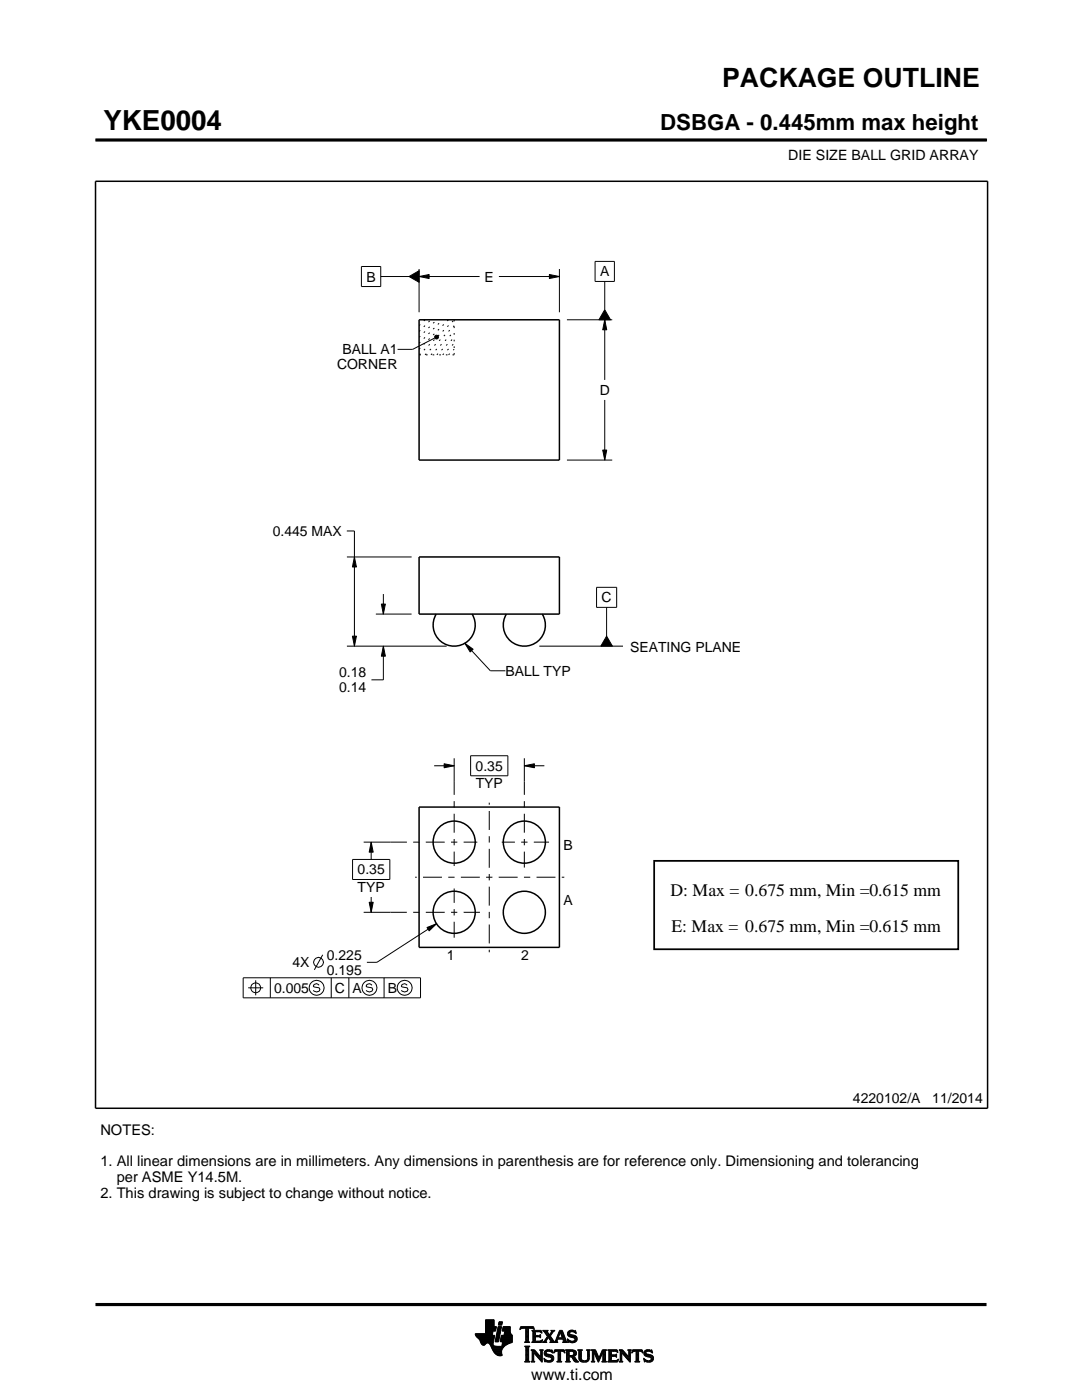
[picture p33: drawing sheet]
<svg xmlns="http://www.w3.org/2000/svg" width="216mm" height="279mm" viewBox="0 0 216 279" stroke-linecap="round" stroke-linejoin="round" font-family="sans-serif">
<defs><g id="words">
<text font-size="5.5" x="20.6" y="26">YKE0004</text>
<text font-size="5.3" x="144.1" y="17.4">PACKAGE OUTLINE</text>
<text font-size="4.4" x="131.7" y="26">DSBGA - 0.445mm max height</text>
<g font-size="3.5">
<text x="133.8" y="178.9">D: Max = 0.675 mm, Min =0.615 mm</text>
<text x="134" y="185.9">E: Max = 0.675 mm, Min =0.615 mm</text>
</g>
<text font-size="3.2" x="106" y="275.3">www.ti.com</text>
<g font-size="2.9">
<text x="20" y="226.5">NOTES:</text>
<text x="20" y="232.8">1. All linear dimensions are in millimeters. Any dimensions in parenthesis are for reference only. Dimensioning and tolerancing</text>
<text x="20" y="239.1">2. This drawing is subject to change without notice.</text>
<text x="23.3" y="235.9">per ASME Y14.5M.</text>
</g>
<g font-size="2.8">
<text x="157.3" y="32">DIE SIZE BALL GRID ARRAY</text>
<text x="73.1" y="56.2">B</text>
<text x="96.7" y="56.2">E</text>
<text x="119.7" y="55.2">A</text>
<text x="68.3" y="70.7">BALL A1</text>
<text x="67.2" y="73.7">CORNER</text>
<text x="119.7" y="78.8">D</text>
<text x="54.4" y="107">0.445 MAX</text>
<text x="120" y="120.2">C</text>
<text x="125.7" y="130.1">SEATING PLANE</text>
<text x="67.7" y="135.2">0.18</text>
<text x="100.8" y="134.9">BALL TYP</text>
<text x="67.7" y="138.2">0.14</text>
<text x="94.9" y="153.8">0.35</text>
<text x="94.9" y="157.3">TYP</text>
<text x="112.4" y="169.6">B</text>
<text x="71.3" y="174.5">0.35</text>
<text x="71.4" y="178">TYP</text>
<text x="112.4" y="180.6">A</text>
<text x="65.2" y="191.6">0.225</text>
<text x="89.2" y="191.6">1</text>
<text x="104" y="191.7">2</text>
<text x="58.4" y="193.1">4X</text>
<text x="65.2" y="194.6">0.195</text>
<text x="54.7" y="198.1">0.005</text>
<text x="66.8" y="198.1">C A</text>
<text x="77.4" y="198.1">B</text>
<text x="170.2" y="220.2">4220102/A</text>
<text x="186" y="220.2">11/2014</text>
</g>
<text font-size=".3" x="102" y="28.1">SCALE 12.000</text>
</g></defs>
<g fill="#000">
<path d="M81.6 55.2l2-1.2v2.3zM83.6 55.2l2-.4v.8zM109.6 54.8l2 .4-2 .4zM86.8 67.1l.2-.2 .4 .1 .1 .3-.1 .3-.4 .1-.2-.3zM120.7 63.8l.4 2h-.8zM120.7 61.8l1.1 2h-2.3zM120.3 89.8h.8l-.4 2zM70.7 111.2l.4 2h-.8zM70.3 127h.8l-.4 2zM76.1 120.6h.8l-.4 2zM76.5 129l.4 2h-.8zM92.7 128.4l1.7 1.2-.6 .5z"/>
<path d="M121 127l1.2 2h-2.3zM88.6 152.4l2 .4-2 .4zM104.6 152.8l2-.4v.8zM74.1 168.1l.4 2h-.8zM73.7 180.1h.8l-.4 2zM85.2 185.1l1.9-.7-1.5 1.4z"/>
</g>
<g fill="none" stroke="#000" stroke-width=".2">
<path d="M19.1 27.9h177.7M196.8 27.7v.5M72.1 53.2h3.9v4h-3.9zM76 55.2h5.6M81.6 55.2l2-1.2v2.3zM83.6 55.2l2-.4v.8zM83.6 53.7v8.6M83.6 55.2h12.1M99.6 55.2h12M109.6 54.8l2 .4-2 .4zM111.6 53.7v8.6M118.7 52.2h3.9v4h-3.9z"/>
<path d="M120.7 56.2v5.6M86.8 67.1l.2-.2 .4 .1 .1 .3-.1 .3-.4 .1-.2-.3zM86.8 67.5l-4.5 2.2h-3M113.1 63.8h9.1M120.7 63.8l.4 2h-.8zM120.7 63.8v12M120.7 79.8v12M120.7 61.8l1.1 2h-2.3zM113.1 91.8h9.1M120.3 89.8h.8l-.4 2zM69.2 106h1.5v23M69.2 111.2h12.9"/>
<path d="M70.7 111.2l.4 2h-.8zM76.5 118.6v4M119 117.2h4v4h-4zM69.2 129h19.9M70.3 127h.8l-.4 2zM75 122.6h7.1M76.1 120.6h.8l-.4 2zM76.5 129l.4 2h-.8zM76.5 129v6.7h-2.4M92.7 128.4l1.7 1.2-.6 .5zM92.7 128.4l5.1 5.5h3M107.6 129h16.7"/>
<path d="M121 121.2v5.8M121 127l1.2 2h-2.3zM86.6 152.8h4M88.6 152.4l2 .4-2 .4zM90.6 151.3v4.6M93.9 150.8h7.4v4h-7.4zM104.6 152.8l2-.4v.8zM104.6 151.3v4.6M104.6 152.8h4M70.3 171.5h7.5v4h-7.5zM72.6 168.1h5.3M74.1 168.1l.4 2h-.8z"/>
<path d="M74.1 168.1v3.4M74.1 179v3.1M48.5 195.1h35.4v4h-35.4zM49.5 197.1h3M51 195.6v3M53.9 195.1v4M63.7 196.6l-.5-.3-.5 .2-.2 .3 .2 .2 1 .1 .1 .4-.1 .3-.5 .2-.7-.4M64.4 190.6l-1.7 3M66.1 195.1v4M69.6 195.1v4M72.6 182.1h5.3M73.7 180.1h.8l-.4 2z"/>
<path d="M74.2 196.6l-.5-.3-.5 .2-.1 .3 .1 .2 1 .1 .2 .4-.2 .3-.5 .2-.6-.4M76.6 195.1v4M81.2 196.6l-.5-.3-.5 .2-.1 .3 .1 .2 1 .1 .2 .4-.2 .3-.5 .2-.6-.4M85.2 185.1l1.9-.7-1.5 1.4zM87.1 184.4l-11.9 7.7h-2M94.8 266.2h3.5M94.8 266.3h3.5M94.9 266.4h3.3M94.9 266.5h3.8l-.2 1.2M94.9 266.5h3.8M95 266.6h3.7M95 266.7h3.7"/>
<path d="M95.1 266.8h3.6M95.2 266.9h3.4M95.3 267h3.3M95.4 267.1h3.2M95.5 267.2h3.1M95.6 267.3h3M95.7 267.4h2.8M95.7 267.5h2.8M95.7 267.5l.3 .7 .4 .3 .3-.1 .5-.4 .4 .1 .8 1.5M95.8 267.6h2.7M95.8 267.7h2.7M95.9 267.8h2.6"/>
<path d="M95.9 267.9h2.5M95.9 268h2.5M96 268h1.1M96 268.1h1M96.1 268.2h.8M96.1 268.3h.7M96.2 268.4h.6M96.3 268.4h.4M96.9 266.1h1.4M96.9 266h1.4M96.9 265.9h1.4M96.9 265.8h1.5"/>
<path d="M96.9 265.7h1.5M96.9 264.7l2.2 .1-.2 .9h-.5l-.2 .8M96.9 265.6h2M96.9 265.5h2M96.9 265.4h2M96.9 265.3h2.1M96.9 265.2h2.1M96.9 265.1h2.1M96.9 265h2.1M96.9 264.9h2.1M96.9 264.8h2.2M96.9 264.6h1.7"/>
<path d="M96.9 264.5h1.7M96.9 264.4h1.7M96.9 264.3h1.7M96.9 264.2h1.7M96.9 264.1h1.7M96.9 264h1.7M96.9 263.9h1.7M96.9 263.8h1.7M96.9 263.7h1.7M96.9 263.6h1.7M96.9 263.5h1.7M96.9 263.4h1.7"/>
<path d="M97.5 268h.9M97.6 268.1h.8M97.7 268.2h.7M97.7 268.3h.7M97.8 268.4h.6M97.9 268.5h.6M97.9 268.6h.7M98 268.7h1.1M98 268.8h2.6M98 268.8h2.5M98.1 268.9h2.3M98.1 269h2.3"/>
<path d="M98.1 269.1h2.2M98.2 269.2h2.1M98.2 269.2h2M98.2 269.3h2M98.3 269.4h1.9M98.3 269.5h1.8M98.4 269.6h1.7M98.4 269.6l.6 .7 .7 .3 .5-.1-.1-.7M98.4 268v.4l.3 .2 2 .1M98.5 269.7h1.6M98.5 267.7l-.1 .3M98.5 269.8h1.6"/>
<path d="M98.6 269.9h1.5M98.6 264.8v-1.4h-1.7v2.8h-2.1l.2 .5 .7 .8M98.6 270h1.5M98.7 270h1.4M98.8 270.1h1.3M98.8 267.7h.7M98.8 267.6h.7M98.8 267.5h.7M98.9 270.2h1.2M98.9 267.4h.7M98.9 267.3h.7M98.9 267.2h.7"/>
<path d="M98.9 267.1h.7M98.9 267h.7M98.9 270.3h1.3M99 266.9h.6M99 266.9h.7M99 266.8h.7M99 266.7h.7M99 266.6h.7M99 266.5h.7M99.1 270.4h1.1M99.1 266.4h.7M99.1 266.3h.7"/>
<path d="M99.1 266.2h.7M99.1 266.1h.7M99.1 266h.7M99.2 265.9h.7M99.2 265.8h.7M99.2 270.4h1M99.2 265.7h.7M99.2 265.6h.7M99.2 265.5h.7M99.3 265.4h.6M99.3 265.4h.7M99.3 265.3h.7"/>
<path d="M99.3 265.2h.7M99.3 265.1h.7M99.3 265h.7M99.4 270.5h.8M99.4 264.9h.7M99.4 264.8h.7M99.4 264.8h.7l-.6 3h-.7zM99.4 264.5l.2-.7h.7l-.2 .7h-.7M99.5 264.4h.6M99.5 264.3h.7M99.5 264.2h.7M99.5 264.1h.7"/>
<path d="M99.5 264h.7M99.5 263.9h.7M99.6 263.8h.7M99.8 270.6h.1M99.8 267.7h2.4M99.8 267.6h2.4M99.8 267.5h2.4M99.9 267.4h2.3M99.9 267.3h2.3M99.9 267.2h2.3M99.9 267.1h2.3M99.9 267h2.3"/>
<path d="M99.9 266.9h2.3M100 266.9h2.2M100 266.8h2.2M100 266.7h2.2M100 266.6h2.2M100 266.5h2.2M100.1 268.6h.7M100.2 268.5h.7M100.2 268.4h.8M100.2 268.4h.9M100.2 268.3h1M100.2 268.2h1.2"/>
<path d="M100.2 265.6h1.6M100.2 268.1h1.4M100.2 265.5h1.6M100.2 268h1.6M100.3 265.4h1.5M100.3 268h1.7M100.3 267.9h1.9M100.3 265.3h1.5M100.3 267.8h1.9M100.3 265.2h1.5M100.3 265.1h1.5M100.3 265h1.5"/>
<path d="M100.4 264.9h1.4M100.4 264.8h1.4M100.6 266.5l.1-.8h-.5l.2-.9h1.4l.1 1.1 .3 .6v1.4l-1.3 .6M100.6 266.4h1.5M100.6 266.3h1.4M100.6 266.2h1.4M100.6 266.1h1.3M100.7 266h1.2M100.7 265.9h1.2M100.7 265.8h1.1M100.7 265.7h1.1M100.9 268.5l-.6 .6-.2 .7"/>
<path d="M102.2 266.5h-2.2l-.2 1.1 .5 .2-.2 .9M103.7 265.3h.1M103.8 265.2h.2M103.8 265h2.8M103.8 264.9h2.7M103.9 264.8h2.6M104.7 267.8h1M104.7 271.8h1.1M104.7 268.7h1M104.8 267.7h.7M104.8 271.7h.8M104.9 265.2h.6"/>
<path d="M104.9 268.9h.6M104.9 267.6h.6M104.9 267.5l-.2 .3M104.9 267.5h.6M104.9 267.4h.6M104.9 267.3h.6M104.9 267.2h.6M104.9 267.1h.6M104.9 267h.6M104.9 266.8h.6M104.9 266.7h.6M104.9 266.6h.6"/>
<path d="M104.9 266.5h.6M104.9 266.4h.6M104.9 266.3h.6M104.9 266.2h.6M104.9 266.1h.6M104.9 265.9h.6M104.9 265.8h.6M104.9 265.7h.6M104.9 265.6h.6M104.9 265.5h.6M104.9 265.4h.6M104.9 265.3h.6"/>
<path d="M104.9 271.5h.6M104.9 269h.6M104.9 271.4h.6M104.9 271.4v-2.4l-.2-.4h1.1l-.3 .4v2.4M104.9 271.4l-.2 .4h1.1l-.3-.4M104.9 271.3h.6M104.9 271.2h.6M104.9 271.1h.6M104.9 271h.6M104.9 270.9h.6M104.9 270.8h.6M104.9 270.6h.6"/>
<path d="M104.9 270.5h.6M104.9 270.4h.6M104.9 270.3h.6M104.9 270.2h.6M104.9 270.1h.6M104.9 270h.6M104.9 269.9h.6M104.9 269.8h.6M104.9 269.6h.6M104.9 269.5h.6M104.9 269.4h.6M104.9 269.3h.6"/>
<path d="M104.9 269.2h.6M104.9 269.1h.6M105.5 267.5l.2 .3M105.5 267.5v-2.3l.7-.1 .4 .3-.1-.6h-2.6l-.1 .6 .4-.3 .7 .1v2.3M105.7 267.8h-1M105.9 271.8h.8M105.9 269.4h.8M106.1 269.5h.7M106.1 267.8h2M106.1 271.7h.5M106.2 269.6h.7M106.2 271.5h.3"/>
<path d="M106.2 265.6h1.8M106.2 269.8h.8M106.2 271.4h.3M106.2 271.4l-.3 .4h.8l-.2-.4M106.2 271.3h.3M106.2 271.2h.3M106.2 271.1h.3M106.2 271h.3M106.2 270.9h.3M106.2 270.8h.3M106.2 270.6h.3M106.2 270.5h.3"/>
<path d="M106.2 270.4h.3M106.2 270.3h.3M106.2 270.2h.3M106.2 270.1h.3M106.2 270h1M106.2 269.9h.9M106.2 269.8v1.6M106.2 269.8l-.3-.4h.8l1.2 1.4M106.3 267.7h1.8M106.3 265.7h1.8M106.3 267.6h.6M106.3 265.8h.6"/>
<path d="M106.3 267.5l-.2 .3M106.3 267.5h.5M106.3 267.4h.5M106.3 267.3h.5M106.3 267.2h.5M106.3 267.1h.5M106.3 267h.5M106.3 266.8h.5M106.3 266.7h1.6M106.3 266.6h1.6M106.3 266.5h.5M106.3 266.4h.5"/>
<path d="M106.3 266.3h.5M106.3 266.2h.5M106.3 266.1h.5M106.3 265.9h.5M106.4 265.2h.2M106.5 270h.1M106.5 270v1.4M106.5 270l1.6 1.9M106.5 265.3h.1M106.6 270.1h.7M106.7 270.2h.7M106.8 270.3h.7"/>
<path d="M106.8 265.9l.2-.1h.6l.6 .2-.2-.5h-1.9l.2 .3v1.7M106.8 265.9v.6h.8l.3-.2v.7M106.9 270.4h.7M107 270.5h.7M107.1 270.6h.7M107.2 270.8h1M107.3 270.9h.9M107.4 271h.8M107.5 271.1h.7M107.6 271.2h.6M107.6 266.5h.3M107.7 271.3h.5"/>
<path d="M107.7 269.4h.7M107.7 266.8h.2M107.7 267.6h.5M107.8 266.4h.1M107.8 271.4h.4M107.8 267h.1M107.8 265.8h.3M107.8 269.5h.5M107.9 271.5h.3M107.9 269.6h.3M107.9 267l-.3-.2h-.8l.1 .8h.9l.5-.2M107.9 269.8h.3"/>
<path d="M107.9 270.6h.3M107.9 270.5h.3M107.9 270.4h.3M107.9 270.3h.3M107.9 270.2h.3M107.9 270.1h.3M107.9 270h.3M107.9 269.9h.3M107.9 269.8v1M107.9 269.8l-.2-.4h.7l-.2 .4M108 271.7h.2M108 265.9h.1"/>
<path d="M108 267.5h.2M108.1 271.8h.1M108.1 266.1h.1M108.2 267.4h.1M108.2 269.8l-.1 2.1M108.2 267.8h.9M108.3 267.4l-.2 .5-2-.1M108.3 265.6h1M108.5 267.7h.5M108.5 271.1h.1M108.5 265.7h.7M108.5 271.2h.2"/>
<path d="M108.6 271.3h.2M108.6 270.1l.2 .5 1.1 .3 .1 .3-.1 .3h-.5l-.9-.4M108.6 270.1h.4M108.6 270h.4M108.6 270.2h.6M108.6 267.6h.4M108.6 271.4h.4M108.6 269.9h.4M108.6 270.3h1M108.6 265.8h.7M108.6 271.5h.8M108.6 269.8h.5"/>
<path d="M108.7 271.7h1.5M108.7 270.4h1.3M108.7 267.5h.3M108.7 271.8h.1M108.7 265.9h.6M108.7 269.6h1.5M108.8 267.4h.3M108.8 270.5h1.5M108.8 266.1h.6M108.8 269.5h1.4M108.8 267.3h.4M108.9 266.2h.6"/>
<path d="M108.9 267.2h.4M108.9 266.3h.6M108.9 270.6h1.5M109 267.1h.3M109 270l.1 .2 1.2 .3 .2 .6M109 270l.1-.3h.4l.8 .3-.1-.6-.2 .1-.6-.1-.6 .2-.2 .5M109 266.4h1M109.1 271.8h.9M109.1 269.4h.7M109.1 267h.9M109.1 266.5h.8M109.1 267.8h-.9"/>
<path d="M109.2 266.8h.8M109.2 266.6h.6M109.2 266.7h.7M109.2 266.7l-.6 .9-.4 .2M109.3 270.8h1.1M109.5 267.1h.6M109.6 267.2h.6M109.7 271.5h.7M109.7 267.3h.6M109.7 267.8h1.6M109.7 267.8l.2-.2-.5-.7-.4 .8 .1 .1M109.7 266.3h.4"/>
<path d="M109.7 267.4h.6M109.8 270.9h.7M109.8 266.2h.3M109.8 266.6l.9 1.2 1-2.3h.5l.8 2.1 .3 .2M109.8 267.5h.6M109.9 266.1h.3M109.9 269.8h.4M109.9 267.6h.6M109.9 267.7h.7M109.9 271.4h.5M109.9 265.9h.4M110 271h.5"/>
<path d="M110 265.6h.7M110 265.9l-.4 .5-.4-.6 .2-.3h-1.1l.9 1.2M110 265.9l.1-.2-.2-.2h.8l-.9 1.1M110 271.3h.5M110 265.8h.4M110 271.1h.5M110 271.2h.5M110.1 269.4h.1M110.1 265.7h.4M110.1 269.9h.2M110.2 270h.1M110.5 270h.1"/>
<path d="M110.5 269.9h.2M110.5 271.1l-.2 .5-.8 .3-.6-.2-.2 .1-.2-.7M110.5 269.8h.3M110.6 269.6h2.1M110.6 269.5h2M110.6 269.4h2M110.7 267.7h.5M110.8 267.6h.4M110.9 267.5h.3M110.9 267.4h.3M111 267.3h.3M111 267.2h1.8"/>
<path d="M111 267.1h1.8M111.1 267h.3M111.1 271.8h1M111.1 266.8h.4M111.2 266.7h.3M111.2 267.5l.1-.2h1l.1 .2M111.2 267.5v.3h.1M111.2 266.6h.3M111.3 266.5h.3M111.3 271.7h.6M111.3 266.4h.3M111.3 271.5h.6"/>
<path d="M111.3 267.8h-1.6M111.3 269.8h.6M111.4 266.3h.3M111.4 271.4h.5M111.4 271.4l-.1-1.7h-.4l-.4 .4 .2-.7h1.9l.1 .7-.3-.4h-.5v1.7M111.4 270.1h.5M111.4 270h.5M111.4 269.9h.5M111.4 270.5h.5M111.4 270.4h.5M111.4 270.3h.5M111.4 270.2h.5"/>
<path d="M111.4 271.1h.5M111.4 271h.5M111.4 270.9h.5M111.4 270.8h.5M111.4 270.6h.5M111.4 271.4l-.3 .4h1l-.2-.4M111.4 271.3h.5M111.4 271.2h.5M111.4 266.2h.3M111.4 266.1h.4M111.5 265.9h.9M111.5 265.8h.8"/>
<path d="M111.6 265.7h.7M111.6 265.6h.6M111.8 265.9l.4 1.1h-.8zM111.9 266.1h.5M111.9 266.2h.5M111.9 266.3h.6M112 266.4h.5M112 266.5h.6M112.1 266.6h.5M112.1 266.7h.6M112.1 266.8h.6M112.2 267h.5"/>
<path d="M112.2 267.8h1.1M112.3 267.3h.6M112.3 267.4h.6M112.4 267.5h.6M112.4 267.5v.3h-.2M112.4 269.8h.3M112.4 267.6h.6M112.4 267.7h.7M112.6 269.9h.1M112.6 270h.2M112.8 271.8h1M112.8 269.4h1.6"/>
<path d="M113 269.5h1.7M113 271.7h.7M113 269.6h1.9M113 271.5h.6M113 269.8h.6M113 271.4h.6M113 271.4l-.2 .4h1l-.2-.4M113 271.3h.6M113 271.2h.6M113 271.1h.6M113 271h.6M113 270.9h.6"/>
<path d="M113 270.8h1.5M113 270.6h1.6M113 270.5h1.8M113 270.4h.6M113 270.3h.6M113 270.2h.6M113 270.1h.6M113 270h.6M113 269.9h.6M113 269.8v1.6M113 269.8l-.2-.4h1.5l.6 .2 .1 .5M113.2 267.3h.2"/>
<path d="M113.2 267.4h.3M113.2 266.2l.3 .5 1 .3 .2 .3M113.2 266.2h.5M113.2 266.3h.6M113.2 266.1h.5M113.3 267.5h.3M113.3 267.8h-1.1M113.3 266.4h.9M113.3 265.9h.4M113.3 267.6h.6M113.3 266.5h1.3M113.3 267.7h1.6"/>
<path d="M113.3 265.8h.5M113.3 267.8h.2M113.4 266.6h1.5M113.4 265.7h1.5M113.5 266.7h1.5M113.5 265.6h1.4M113.6 269.9l.1-.2h.5l.3 .4M113.6 269.9v.6M113.7 267.8h1.1M113.8 266.8h1.3M113.8 265.5h.6M114 268h.4"/>
<path d="M114.1 270.9h.6M114.2 271h.6M114.2 271.1h.7M114.3 271.2h.6M114.3 267h.8M114.3 269.8h.7M114.3 270.4h.6M114.4 271.3h.6M114.4 271.3l.4 .5h.7M114.4 271.3l-.3-.4-.5-.1v.6M114.4 270.7h.1M114.4 270.7l1.1 1.1"/>
<path d="M114.4 271.4h.7M114.4 269.9h.6M114.4 270.3h.6M114.5 267.6h.5M114.5 270.2h.5M114.5 270h.5M114.5 265.8h.4M114.5 270.1h.5M114.5 270.1l-.2 .3-.3 .1M114.5 271.5h.7M114.6 271.7h.7M114.6 267.1h.6"/>
<path d="M114.6 267.5h.5M114.7 267.2h.5M114.7 267.4h.5M114.7 265.9h.3M114.7 267.3h.5M114.7 271.8h.8M114.8 266.1h.2M114.9 266.2h.1M114.9 266.2l-.1-.7-.2 .1-.5-.1-.6 .2-.3 .5M114.9 266.2l-.7-.4h-.4l-.1 .2 .1 .3 1.1 .4 .3 .5M115 270.1l-.1 .4-.5 .2M115.2 267.2l-.3 .6-.7 .2-.6-.2-.2 .1-.2-.7 .9 .5 .4-.1 .2-.3"/>
<path d="M115.3 269.4h.9M115.4 269.5h.7M115.5 269.6h.5M115.5 269.8h.5M115.5 269.8v1.4l.4 .5 .6 .2 .7-.1 .3-.3 .1-.5M115.5 271h.5M115.5 270.9h.5M115.5 270.8h.5M115.5 270.6h.5M115.5 270.5h.5M115.5 270.4h.5M115.5 270.3h.5"/>
<path d="M115.5 270.2h.5M115.5 270.1h.5M115.5 270h.5M115.5 269.9h.5M115.5 269.8l-.2-.4h.9l-.2 .4M115.5 271.1h.5M115.5 271.2h.5M115.5 271.3h.6M115.6 271.4h.6M115.7 271.5h.8M115.8 271.7h1.5M116 269.8v1.2"/>
<path d="M116 271l.2 .4 .5 .2 .4-.2 .2-.4M116 271.8h1.1M116.8 271.5h.6M117 269.4h.8M117.1 271.4h.4M117.2 269.5h.5M117.2 271.3h.4M117.2 269.6h.4M117.2 271.2h.4M117.2 271.1h.4M117.3 269.8h.3M117.3 271h.3"/>
<path d="M117.3 270.9h.3M117.3 270.8h.3M117.3 270.6h.3M117.3 270.5h.3M117.3 270.4h.3M117.3 270.3h.3M117.3 270.2h.3M117.3 270.1h.3M117.3 270h.3M117.3 269.9h.3M117.6 269.8l.2-.4h-.8l.2 .3 .1 1.3M117.6 269.8v1.2"/>
<path d="M118 271.8h.7M118 269.4h.8M118.1 269.5h.8M118.1 271.7h.5M118.2 269.6h.7M118.2 271.5h.3M118.2 269.8h.8M118.2 271.4h.3M118.2 269.8l-.2-.4h.8l.7 1.6 .7-1.6h.9l-.3 .4M118.2 271.4l-.2 .4h.7l-.2-.4M118.2 271.3h.3M118.2 271.2h.3"/>
<path d="M118.2 271.1h.3M118.2 271h.3M118.2 270.9h.3M118.2 270.8h.3M118.2 270.6h.3M118.2 270.5h.3M118.2 270.4h.3M118.2 270.3h.3M118.2 270.2h.3M118.2 270.1h.3M118.2 270h.9M118.2 269.9h.8"/>
<path d="M118.2 269.8v1.6M118.6 270.1h.5M118.6 270.2h.6M118.7 270.3h.5M118.7 270.4h.6M118.8 270.5h.5M118.8 270.6h.6M118.9 270.8h.5M118.9 270.9h.6M119 271h.8M119 271.1h.8M119.1 271.2h.6"/>
<path d="M119.1 271.3h.6M119.2 271.4h.4M119.2 271.5h.4M119.3 271.7h.2M119.3 271.8h.2M119.6 270.9h.3M119.6 270.8h.3M119.7 270.6h.3M119.7 270.5h.3M119.8 270.4h.3M119.8 270.3h.3M119.9 270.2h.3"/>
<path d="M119.9 270.1h.3M120 270h.8M120 269.9h.8M120 269.8h.8M120.1 271.8h1M120.1 269.6h.7M120.1 269.5h.8M120.2 269.4h.9M120.2 271.7h.7M120.3 271.5h.5M120.3 271.4h.5M120.3 271.4l-.2 .4h1l-.3-.4"/>
<path d="M120.3 271.4v-1.5l-.9 2-.9-2v1.5M120.3 271.3h.5M120.3 271.2h.5M120.3 271.1h.5M120.3 271h.5M120.3 270.9h.5M120.3 270.8h.5M120.3 270.6h.5M120.3 270.5h.5M120.3 270.4h.5M120.3 270.3h.5M120.3 270.2h.5"/>
<path d="M120.3 270.1h.5M120.8 269.8v1.6M121.2 271.8h2M121.2 269.4h1.9M121.4 269.5h1.8M121.4 271.7h1.9M121.5 269.6h1.7M121.5 271.5h1.8M121.5 269.8h.5M121.5 271.4h.5M121.5 269.8l-.3-.4h1.9l.2 .6M121.5 269.9h.5"/>
<path d="M121.5 269.8v1.6M121.5 270.3h.5M121.5 270.2h.5M121.5 270.1h.5M121.5 270h.5M121.5 270.9h.5M121.5 270.8h.5M121.5 270.6h1.5M121.5 270.5h1.5M121.5 270.4h1.5M121.5 271.3h.5M121.5 271.2h.5"/>
<path d="M121.5 271.1h.5M121.5 271h.5M122.6 270.4l.4-.2v.7l-.2-.2h-.8v.7l.2 .1M122.9 270.8h.1M122.9 270.3h.1M123 269.8h.3M123.1 271.4h.3M123.2 269.9h.1M123.3 270h.1M123.3 270l-.4-.3h-.8l-.1 .7M123.3 271.3h.1M123.4 271.2h.1"/>
<path d="M123.4 271.2l-.2 .6h-2l.3-.4M123.4 271.2l-.3 .3h-.4M123.5 271.8h.8M123.5 269.4h.7M123.6 269.5h.7M123.7 271.7h.5M123.7 269.6h.7M123.7 271.5h.4M123.7 269.8h.8M123.7 271.4h.4M123.7 269.8l-.2-.4h.7l1.2 1.4 .1-1M123.7 271.4l-.2 .4h.8l-.2-.4"/>
<path d="M123.7 271.3h.4M123.7 271.2h.4M123.7 271.1h.4M123.7 271h.4M123.7 270.9h.4M123.7 270.8h.4M123.7 270.6h.4M123.7 270.5h.4M123.7 270.4h.4M123.7 270.3h.4M123.7 270.2h.4M123.7 270.1h.4"/>
<path d="M123.7 270h1M123.7 269.9h.9M123.7 269.8v1.6M124.1 270v1.4M124.1 270h.1M124.2 270.1h.6M124.2 270.2h.7M124.3 270.3h.7M124.4 270.4h.7M124.5 270.5h.7M124.6 270.6h.7M124.7 270.8h1.1"/>
<path d="M124.8 270.9h1M124.9 271h.9M125 271.1h.8M125.1 271.2h.7M125.2 271.3h.6M125.2 269.4h.8M125.3 271.4h.5M125.4 269.5h.5M125.4 271.5h.4M125.4 269.6h.4M125.5 269.8h.3M125.5 269.8l-.3-.4h.8l-.2 .4"/>
<path d="M125.5 269.9h.3M125.5 270.2h.3M125.5 270.1h.3M125.5 270h.3M125.5 270.4h.3M125.5 270.3h.3M125.5 270.6h.3M125.5 270.5h.3M125.5 271.7h.3M125.6 271.8h.2M125.8 269.8v2.1l-1.7-1.9M126 270h.1"/>
<path d="M126.1 269.9h.1M126.1 269.8h.3M126.1 269.6h2.1M126.2 269.5h2M126.2 269.4h2M126.6 271.8h1.1M126.9 271.7h.6M126.9 271.5h.5M126.9 269.8h.5M126.9 271.4h.5M126.9 271.4v-1.7h-.5l-.3 .4 .1-.7h1.9l.2 .7-.4-.4h-.5v1.7M126.9 270.1h.5"/>
<path d="M126.9 270h.5M126.9 269.9h.5M126.9 270.5h.5M126.9 270.4h.5M126.9 270.3h.5M126.9 270.2h.5M126.9 271.1h.5M126.9 271h.5M126.9 270.9h.5M126.9 270.8h.5M126.9 270.6h.5M126.9 271.4l-.3 .4h1.1l-.3-.4"/>
<path d="M126.9 271.3h.5M126.9 271.2h.5M128 269.8h.3M128.1 269.9h.2M128.2 270h.1M128.4 271.1h.1M128.4 271.2h.2M128.5 271.3h.2M128.5 270.1l.1 .4 .5 .3M128.5 270.1h.4M128.5 270h.4M128.5 270.2h.6"/>
<path d="M128.5 271.4h.4M128.5 269.9h.4M128.5 270.3h1M128.5 271.5h.8M128.5 269.8h.5M128.6 271.7h1.5M128.6 270.4h1.3M128.6 271.8h.1M128.6 269.6h1.5M128.7 270.5h1.5M128.7 269.5h1.4M128.8 270.6h1.5"/>
<path d="M128.9 270l.1 .2 1.2 .3 .2 .6M128.9 270l.1-.3h.4l.8 .3-.1-.6-.2 .1-.6-.1-.6 .2-.2 .5M128.9 271.8h1M129 269.4h.7M129.1 270.8l.7 .2 .1 .4-.7 .1-.8-.4M129.2 270.8h1.1M129.6 271.5h.7M129.6 270.9h.8M129.8 269.8h.4M129.8 271.4h.5M129.9 271h.5M129.9 271.3h.5"/>
<path d="M129.9 271.1h.5M129.9 271.2h.5M129.9 269.4h.2M130 269.9h.2M130.1 270h.1M130.4 271.1l-.3 .5-.7 .3-.6-.2-.2 .1-.2-.7"/>
<circle cx="51" cy="197.1" r=".99"/>
<circle cx="63.2" cy="197.1" r="1.49"/>
<circle cx="63.5" cy="192.1" r=".98"/>
<circle cx="73.7" cy="197.1" r="1.49"/>
<circle cx="80.7" cy="197.1" r="1.49"/>
</g>
<g fill="none" stroke="#000" stroke-width=".3">
<path d="M19.1 36.2h178v185h-178zM83.6 63.8h28v28h-28zM83.6 111.2h28v11.4h-28zM87 122.6a4.2 4.2 0 0 0 3.6 6.4 4.2 4.2 0 0 0 3.6-6.4M101 122.6a4.2 4.2 0 0 0 3.6 6.4 4.2 4.2 0 0 0 3.6-6.4M83.6 161.1h28v28h-28z"/>
<circle cx="90.6" cy="168.1" r="4.2"/>
<circle cx="104.6" cy="168.1" r="4.2"/>
<circle cx="90.6" cy="182.1" r="4.2"/>
<circle cx="104.6" cy="182.1" r="4.2"/>
</g>
<path d="M19 27.9h177.8M19 260.3h177.8" fill="none" stroke="#000" stroke-width=".63" stroke-linecap="butt"/>
<g fill="none" stroke="#000" stroke-width=".2" stroke-dasharray=".3 1" stroke-linecap="butt">
<path d="M83.6 65l1.2-1.2M83.6 66.2l2.4-2.4M83.6 67.3l3.5-3.5M83.6 68.5l4.7-4.7M83.6 69.7l5.9-5.9M83.6 70.8l7-7M84.8 70.8l5.8-5.8M86 70.8l4.6-4.6M87.2 70.8l3.4-3.4M88.3 70.8l2.3-2.3M89.5 70.8l1.1-1.1M90.6 63.8v7"/>
<path d="M90.6 70.8h-7"/>
</g>
<g fill="none" stroke="#000" stroke-width=".2" stroke-dasharray="1.3 1.3 3.8 1.3" stroke-dashoffset=".6" stroke-linecap="butt">
<path d="M90.6 168.1v4.7M90.6 168.1v-12.2M90.6 168.1h-12.7M90.6 168.1h4.6M97.6 175.1v14.9M97.6 175.1v-14.9M97.6 175.1h-14.8M97.6 175.1h15M104.6 168.1v5M104.6 168.1v-12.2M104.6 168.1h-4.5M104.6 168.1h5"/>
<path d="M90.6 182.1v5M90.6 182.1v-4.8M90.6 182.1h-12.7M90.6 182.1h5.2"/>
</g>
<path d="M130.5 171.8h60.7v17.6h-60.7z" fill="none" stroke="#000" stroke-width=".35"/>
<use href="#words"/>
</svg>
